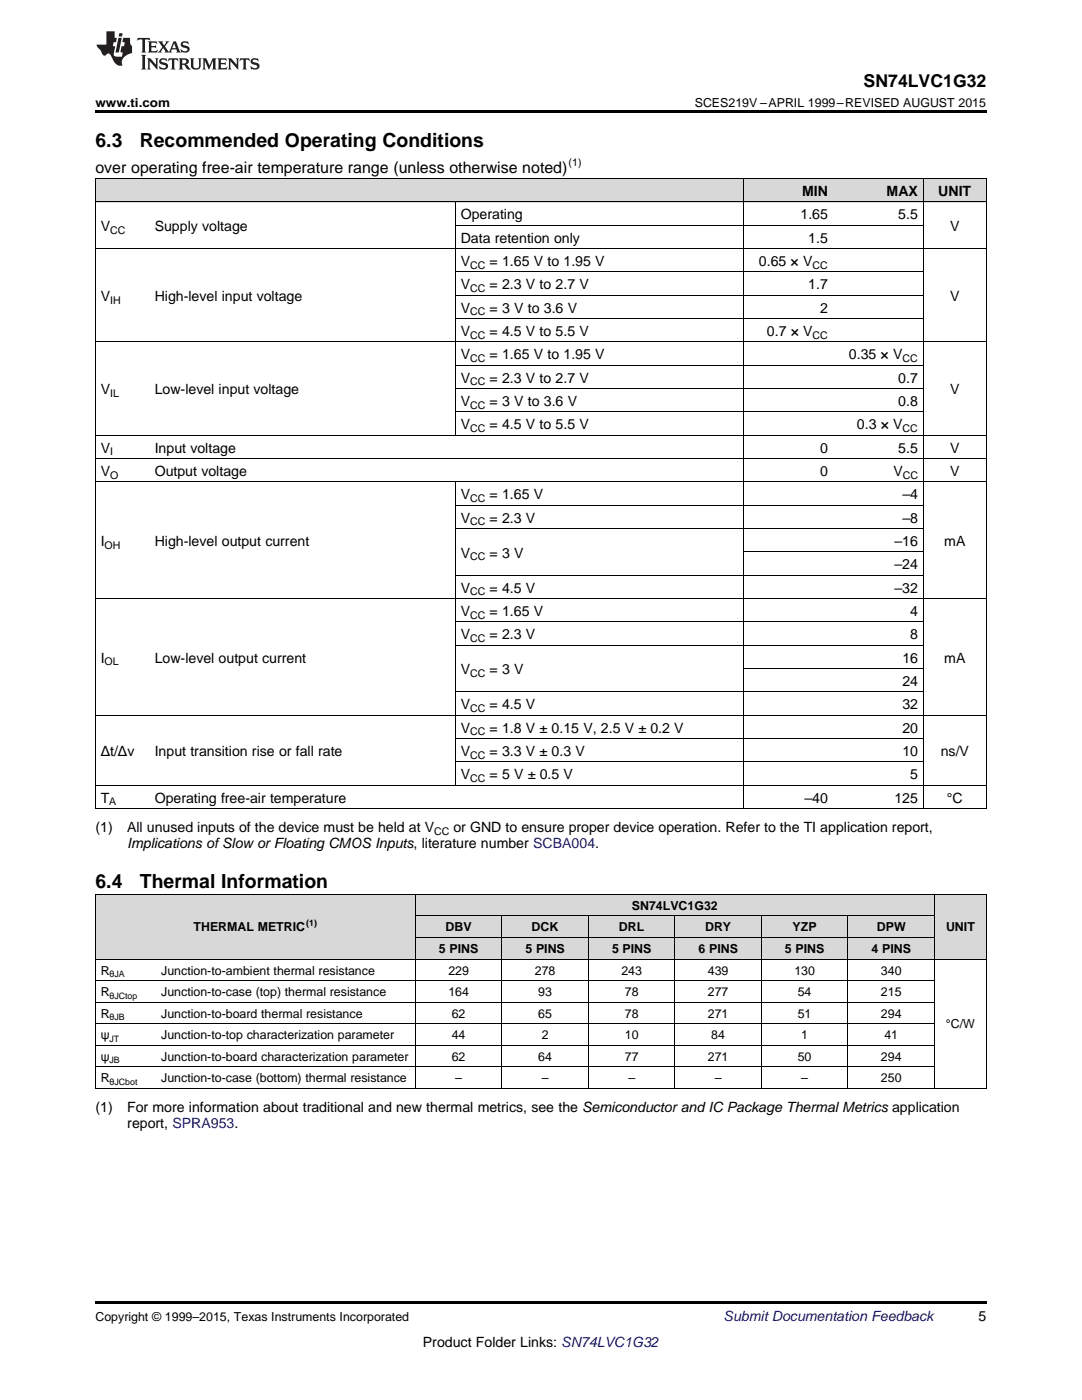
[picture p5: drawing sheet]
<svg xmlns="http://www.w3.org/2000/svg" width="216mm" height="279mm" viewBox="0 0 216 279" stroke-linecap="round" stroke-linejoin="round" font-family="sans-serif">
<defs><g id="words">
<g font-size="3.9">
<text x="19" y="29.3">6.3</text>
<text x="27.9" y="29.3">Recommended Operating Conditions</text>
<text x="19" y="177.3">6.4</text>
<text x="27.9" y="177.3">Thermal Information</text>
</g>
<text font-size="3.5" x="172.3" y="17.3">SN74LVC1G32</text>
<text font-size="3.2" x="19" y="34.4">over operating free-air temperature range (unless otherwise noted)</text>
<g font-size="2.8">
<text x="160.1" y="39.1">MIN</text>
<text x="176.9" y="39.1">MAX</text>
<text x="187.2" y="39.1">UNIT</text>
<text x="20.1" y="46.1">V</text>
<text x="30.9" y="46.1">Supply voltage</text>
<text x="91.9" y="43.7">Operating</text>
<text x="159.7" y="43.7">1.65</text>
<text x="179.2" y="43.7">5.5</text>
<text x="189.6" y="46.1">V</text>
<text x="91.9" y="48.4">Data retention only</text>
<text x="91.9" y="53.1">V</text>
<text x="97.7" y="53.1">= 1.65 V to 1.95 V</text>
<text x="151.4" y="53.1">0.65 × V</text>
<text x="161.3" y="48.4">1.5</text>
<text x="91.9" y="57.7">V</text>
<text x="97.7" y="57.7">= 2.3 V to 2.7 V</text>
<text x="161.3" y="57.7">1.7</text>
<text x="20.1" y="60">V</text>
<text x="30.9" y="60">High-level input voltage</text>
<text x="91.9" y="62.4">V</text>
<text x="97.7" y="62.4">= 3 V to 3.6 V</text>
<text x="163.7" y="62.4">2</text>
<text x="189.6" y="60">V</text>
<text x="91.9" y="67">V</text>
<text x="91.9" y="71.7">V</text>
<text x="97.7" y="67">= 4.5 V to 5.5 V</text>
<text x="97.7" y="71.7">= 1.65 V to 1.95 V</text>
<text x="153" y="67">0.7 × V</text>
<text x="169.4" y="71.7">0.35 × V</text>
<text x="91.9" y="76.3">V</text>
<text x="97.7" y="76.3">= 2.3 V to 2.7 V</text>
<text x="179.2" y="76.3">0.7</text>
<text x="20.1" y="78.7">V</text>
<text x="30.9" y="78.7">Low-level input voltage</text>
<text x="91.9" y="81">V</text>
<text x="97.7" y="81">= 3 V to 3.6 V</text>
<text x="179.2" y="81">0.8</text>
<text x="189.6" y="78.7">V</text>
<text x="91.9" y="85.7">V</text>
<text x="97.7" y="85.7">= 4.5 V to 5.5 V</text>
<text x="171" y="85.7">0.3 × V</text>
<text x="20.1" y="90.3">V</text>
<text x="20.1" y="95">V</text>
<text x="30.9" y="90.3">Input voltage</text>
<text x="30.9" y="95">Output voltage</text>
<text x="163.7" y="90.3">0</text>
<text x="163.7" y="95">0</text>
<text x="178.3" y="95">V</text>
<text x="179.2" y="90.3">5.5</text>
<text x="189.6" y="90.3">V</text>
<text x="189.6" y="95">V</text>
<text x="91.9" y="99.6">V</text>
<text x="97.7" y="99.6">= 1.65 V</text>
<text x="180.1" y="99.6">–4</text>
<text x="91.9" y="104.3">V</text>
<text x="97.7" y="104.3">= 2.3 V</text>
<text x="180.1" y="104.3">–8</text>
<text x="20.1" y="108.9">I</text>
<text x="30.9" y="108.9">High-level output current</text>
<text x="91.9" y="111.3">V</text>
<text x="97.7" y="111.3">= 3 V</text>
<text x="178.5" y="108.9">–16</text>
<text x="178.5" y="113.6">–24</text>
<text x="188.4" y="108.9">mA</text>
<text x="91.9" y="118.3">V</text>
<text x="97.7" y="118.3">= 4.5 V</text>
<text x="178.5" y="118.3">–32</text>
<text x="91.9" y="122.9">V</text>
<text x="97.7" y="122.9">= 1.65 V</text>
<text x="181.6" y="122.9">4</text>
<text x="91.9" y="127.6">V</text>
<text x="97.7" y="127.6">= 2.3 V</text>
<text x="181.6" y="127.6">8</text>
<text x="20.1" y="132.2">I</text>
<text x="30.9" y="132.2">Low-level output current</text>
<text x="91.9" y="134.5">V</text>
<text x="97.7" y="134.5">= 3 V</text>
<text x="180.1" y="132.2">16</text>
<text x="180.1" y="136.9">24</text>
<text x="188.4" y="132.2">mA</text>
<text x="91.9" y="141.5">V</text>
<text x="97.7" y="141.5">= 4.5 V</text>
<text x="180.1" y="141.5">32</text>
<text x="91.9" y="146.2">V</text>
<text x="97.7" y="146.2">= 1.8 V ± 0.15 V, 2.5 V ± 0.2 V</text>
<text x="180.1" y="146.2">20</text>
<text x="20.1" y="150.8">Δt/Δv</text>
<text x="30.9" y="150.8">Input transition rise or fall rate</text>
<text x="91.9" y="150.8">V</text>
<text x="91.9" y="155.5">V</text>
<text x="97.7" y="150.8">= 3.3 V ± 0.3 V</text>
<text x="97.7" y="155.5">= 5 V ± 0.5 V</text>
<text x="180.1" y="150.8">10</text>
<text x="181.6" y="155.5">5</text>
<text x="187.7" y="150.8">ns/V</text>
<text x="20.1" y="160.2">T</text>
<text x="30.9" y="160.2">Operating free-air temperature</text>
<text x="160.5" y="160.2">–40</text>
<text x="178.5" y="160.2">125</text>
<text x="188.9" y="160.2">°C</text>
<text x="19" y="166">(1)</text>
<text x="25.4" y="166">All unused inputs of the device must be held at V</text>
<text x="90.5" y="166">or GND to ensure proper device operation. Refer to the TI application report,</text>
<text x="25.4" y="169.2">Implications ofSlow or Floating CMOS Inputs, literature number SCBA004.</text>
<text x="19" y="221.9">(1)</text>
<text x="25.4" y="221.9">For more information about traditional and new thermal metrics, see the Semiconductor and IC Package Thermal Metrics application</text>
<text x="25.4" y="225">report, SPRA953.</text>
<text x="195.3" y="263.6">5</text>
<text x="84.4" y="268.9">Product Folder Links: SN74LVC1G32</text>
</g>
<text font-size="2.8" fill="#0000c8" x="144.4" y="263.6">Submit Documentation Feedback</text>
<g font-size="2.5">
<text x="19" y="21.4">www.ti.com</text>
<text x="138.6" y="21.4">SCES219V –APRIL 1999–REVISED AUGUST 2015</text>
<text x="38.6" y="185.9">THERMAL METRIC</text>
<text x="88.9" y="185.9">DBV</text>
<text x="106.1" y="185.9">DCK</text>
<text x="123.5" y="185.9">DRL</text>
<text x="126.1" y="181.6">SN74LVC1G32</text>
<text x="140.7" y="185.9">DRY</text>
<text x="158.2" y="185.9">YZP</text>
<text x="175" y="185.9">DPW</text>
<text x="188.8" y="185.9">UNIT</text>
<text x="87.6" y="190.2">5 PINS</text>
<text x="104.8" y="190.2">5 PINS</text>
<text x="122.1" y="190.2">5 PINS</text>
<text x="139.4" y="190.2">6 PINS</text>
<text x="156.6" y="190.2">5 PINS</text>
<text x="173.9" y="190.2">4 PINS</text>
<text x="20.1" y="194.5">R</text>
<text x="32.2" y="194.5">Junction-to-ambient thermal resistance</text>
<text x="89.5" y="194.5">229</text>
<text x="106.7" y="194.5">278</text>
<text x="124" y="194.5">243</text>
<text x="141.3" y="194.5">439</text>
<text x="158.5" y="194.5">130</text>
<text x="175.8" y="194.5">340</text>
<text x="20.1" y="198.8">R</text>
<text x="20.1" y="203.1">R</text>
<text x="32.2" y="198.8">Junction-to-case (top) thermal resistance</text>
<text x="32.2" y="203.1">Junction-to-board thermal resistance</text>
<text x="89.5" y="198.8">164</text>
<text x="90.1" y="203.1">62</text>
<text x="107.4" y="198.8">93</text>
<text x="107.4" y="203.1">65</text>
<text x="124.7" y="198.8">78</text>
<text x="124.7" y="203.1">78</text>
<text x="141.3" y="198.8">277</text>
<text x="141.3" y="203.1">271</text>
<text x="159.2" y="198.8">54</text>
<text x="159.2" y="203.1">51</text>
<text x="175.8" y="198.8">215</text>
<text x="175.8" y="203.1">294</text>
<text x="20.1" y="207.4">ψ</text>
<text x="32.2" y="207.4">Junction-to-top characterization parameter</text>
<text x="90.1" y="207.4">44</text>
<text x="108.1" y="207.4">2</text>
<text x="124.7" y="207.4">10</text>
<text x="141.9" y="207.4">84</text>
<text x="159.9" y="207.4">1</text>
<text x="176.5" y="207.4">41</text>
<text x="188.7" y="205.2">°C/W</text>
<text x="20.1" y="211.7">ψ</text>
<text x="32.2" y="211.7">Junction-to-board characterization parameter</text>
<text x="90.1" y="211.7">62</text>
<text x="107.4" y="211.7">64</text>
<text x="124.7" y="211.7">77</text>
<text x="141.3" y="211.7">271</text>
<text x="159.2" y="211.7">50</text>
<text x="175.8" y="211.7">294</text>
<text x="20.1" y="216">R</text>
<text x="32.2" y="216">Junction-to-case (bottom) thermal resistance</text>
<text x="90.8" y="216">–</text>
<text x="108.1" y="216">–</text>
<text x="125.4" y="216">–</text>
<text x="142.6" y="216">–</text>
<text x="159.9" y="216">–</text>
<text x="175.8" y="216">250</text>
<text x="19" y="263.6">Copyright © 1999–2015, Texas Instruments Incorporated</text>
</g>
<g font-size="2.1">
<text x="113.5" y="33.2">(1)</text>
<text x="22" y="46.6">CC</text>
<text x="93.8" y="53.6">CC</text>
<text x="162.1" y="53.6">CC</text>
<text x="93.8" y="58.3">CC</text>
<text x="22" y="60.6">IH</text>
<text x="93.8" y="62.9">CC</text>
<text x="93.8" y="67.6">CC</text>
<text x="162.1" y="67.6">CC</text>
<text x="93.8" y="72.2">CC</text>
<text x="93.8" y="76.9">CC</text>
<text x="180.1" y="72.2">CC</text>
<text x="22" y="79.2">IL</text>
<text x="93.8" y="81.6">CC</text>
<text x="93.8" y="86.2">CC</text>
<text x="180.1" y="86.2">CC</text>
<text x="22" y="90.9">I</text>
<text x="22" y="95.5">O</text>
<text x="180.1" y="95.5">CC</text>
<text x="93.8" y="100.2">CC</text>
<text x="93.8" y="104.8">CC</text>
<text x="20.9" y="109.5">OH</text>
<text x="93.8" y="111.8">CC</text>
<text x="93.8" y="118.8">CC</text>
<text x="93.8" y="123.5">CC</text>
<text x="93.8" y="128.1">CC</text>
<text x="20.9" y="132.8">OL</text>
<text x="93.8" y="135.1">CC</text>
<text x="93.8" y="142.1">CC</text>
<text x="93.8" y="146.8">CC</text>
<text x="93.8" y="151.4">CC</text>
<text x="21.8" y="160.7">A</text>
<text x="93.8" y="156.1">CC</text>
<text x="86.6" y="166.6">CC</text>
</g>
<g font-size="1.8">
<text x="61.1" y="184.9">(1)</text>
<text x="21.9" y="195">θJA</text>
<text x="21.9" y="199.3">θJCtop</text>
<text x="21.9" y="203.6">θJB</text>
<text x="21.8" y="207.9">JT</text>
<text x="21.8" y="212.2">JB</text>
<text x="21.9" y="216.5">θJCbot</text>
</g>
</g></defs>
<g fill="#d8d8d8">
<path d="M19 178.5h12.1v13h-12.1z"/>
<path d="M31.1 178.5h51.8v13h-51.8z"/>
<path d="M82.9 187.1h17.3v4.4h-17.3z"/>
<path d="M100.2 187.1h17.2v4.4h-17.2z"/>
<path d="M117.4 187.1h17.3v4.4h-17.3z"/>
<path d="M134.7 187.1h17.2v4.4h-17.2z"/>
<path d="M151.9 187.1h17.3v4.4h-17.3z"/>
<path d="M169.2 187.1h17.3v4.4h-17.3z"/>
<path d="M186.5 178.5h10.3v13h-10.3z"/>
<path d="M82.9 182.8h17.3v4.3h-17.3z"/>
<path d="M100.2 182.8h17.2v4.3h-17.2z"/>
<path d="M117.4 182.8h17.3v4.3h-17.3z"/>
<path d="M134.7 182.8h17.2v4.3h-17.2z"/>
<path d="M151.9 182.8h17.3v4.3h-17.3z"/>
<path d="M169.2 182.8h17.3v4.3h-17.3z"/>
<path d="M82.9 178.5h17.3v4.3h-17.3z"/>
<path d="M100.2 178.5h17.2v4.3h-17.2z"/>
<path d="M117.4 178.5h17.3v4.3h-17.3z"/>
<path d="M134.7 178.5h17.2v4.3h-17.2z"/>
<path d="M151.9 178.5h17.3v4.3h-17.3z"/>
<path d="M169.2 178.5h17.3v4.3h-17.3z"/>
<path d="M19 35.7h10.8v4.7h-10.8z"/>
<path d="M29.8 35.7h61.1v4.7h-61.1z"/>
<path d="M90.9 35.7h57.4v4.7h-57.4z"/>
<path d="M148.3 35.7h18v4.7h-18z"/>
<path d="M166.3 35.7h18v4.7h-18z"/>
<path d="M184.3 35.7h12.5v4.7h-12.5z"/>
</g>
<g fill="#000">
<path d="M19 22h177.8v.5h-177.8zM19 161.4h.2zM90.8 161.4h.1zM148.2 161.4h.1zM166.2 161.4h.1zM184.1 161.4h.2zM196.7 161.4h.1zM19 217.2l.2 .1zM82.8 217.2l.1 .1zM100 217.2l.2 .1zM117.3 217.2l.1 .1zM134.6 217.2l.1 .1z"/>
<path d="M151.8 217.2l.1 .1zM169.1 217.2l.1 .1zM186.4 217.2l.1 .1zM196.7 217.2l.1 .1zM19 259.7h177.8v.5h-177.8z"/>
</g>
<g fill="none" stroke="#000" stroke-width=".2">
<path d="M19 35.6h177.8M19.1 35.7v125.7M148.3 35.7v125.7M184.2 35.7v125.7M196.8 35.7v125.7M19 49.6h177.8M19 40.3h177.8M90.8 40.3v46.6M90.9 58.9h93.4M90.9 54.3h93.4M90.9 45h93.4M19 68.2h177.8"/>
<path d="M90.9 77.6h93.4M90.9 72.9h93.4M90.9 63.6h93.4M19 96.2h177.8M19 91.5h177.8M19 86.9h177.8M90.8 96.2v60.6M90.9 82.2h93.4M19 119.5h177.8M90.9 114.8h93.4M90.9 105.5h93.4M90.9 100.8h93.4"/>
<path d="M148.3 110.2h36M90.9 138.1h93.4M90.9 128.8h93.4M90.9 124.1h93.4M148.3 133.4h36M19 156.7h177.8M19 142.8h177.8M90.9 152.1h93.4M90.9 147.4h93.4M19 178.5h177.8M19 161.4h177.8M19.1 178.5v38.8"/>
<path d="M82.8 178.5v38.8M186.4 178.5v38.8M196.8 178.5v38.8M19 195.7h167.5M19 191.4h177.8M82.9 187.1h103.6M82.9 182.8h103.5M100.1 182.8v34.5M117.4 182.8v34.5M134.6 182.8v34.5M151.9 182.8v34.5M169.2 182.8v34.5"/>
<path d="M19 217.2h177.8M19 212.9h167.5M19 208.6h167.5M19 204.3h167.5M19 200h167.5"/>
</g>
<g fill="#231f20">
<path d="M27.5 7.6l-.1 .5 .4-.2h.6v.1v2.1l-.2 .4h1l-.3-.4v-2.1l.1-.1h.5l.5 .2-.2-.5zM29.5 8.3l.2 .3v1.5l-.2 .4h1.8l.2-.6a1.04 1.04 0 0 1-1.3 .2v-.7h.6l.3 .2v-.6l-.3 .2h-.6v-.6l.8-.1 .4 .3-.2-.5zM31.5 8.3l.9 1.1-.9 1.1h.8l-.2-.2 .5-.7 .4 .7-.2 .2h1.5l-.1-.2 .1-.4h.9l.1 .4-.2 .2h1l-.3-.3-.7-1.9h-.5l-.9 2-.8-1 .9-1h-.8l.1 .3-.3 .5-.4-.6 .2-.2zM34.7 8.6l.4 1h-.7zM36.3 8.4a.63 .63 0 0 0-.2 .7 .63 .63 0 0 0 .6 .4l.6 .2 .1 .2a.75 .75 0 0 1-.7 .4 .75 .75 0 0 1-.6-.5l.1 .7 .1-.1a1.11 1.11 0 0 0 1.5-.6 1.13 1.13 0 0 0-1.2-.8l-.1-.4a1.04 1.04 0 0 1 1.2 .2l-.2-.5-.1 .1-.5-.2zM28.2 10.9l.2 .4v2.2l-.2 .4h1l-.3-.4v-2.2l.3-.4zM29.3 11.6l.3 .4v1.5l-.3 .4h.8l-.2-.4v-1.3l1.5 1.7v-1.9l.2-.4h-.7l.2 .4v.9l-1.1-1.3zM32 11.8a.62 .62 0 0 0-.2 .7 .62 .62 0 0 0 .6 .4l.6 .1 .1 .3a.76 .76 0 0 1-.7 .3 .76 .76 0 0 1-.6-.4l.1 .7 .1-.1a1.11 1.11 0 0 0 1.5-.6 1.13 1.13 0 0 0-1.2-.8l-.1-.4a1.04 1.04 0 0 1 1.2 .2l-.2-.6-.1 .1-.5-.1zM33.7 11.6l-.2 .6a.61 .61 0 0 1 .8-.3v1.6l-.2 .4h.9l-.2-.4v-1.6a.63 .63 0 0 1 .8 .3l-.2-.6zM35.6 11.6l.3 .4v1.5l-.3 .4h1l-.2-.2v-.8l.5 .2a.76 .76 0 0 0 1.2 .7l-1-1a.58 .58 0 0 0 .6-.5 .58 .58 0 0 0-.5-.6zM36.4 11.9h.1a.45 .45 0 0 1 .5 .1 .45 .45 0 0 1 .1 .5l-.7 .2zM37.9 11.6l.2 .2a2.17 2.17 0 0 0 .3 1.9 .99 .99 0 0 0 1.6-.6v-1.1l.2-.4h-.7l.2 .2a1.92 1.92 0 0 1-.2 1.8 .6 .6 0 0 1-.9-.5v-1.1l.2-.4zM40.4 11.6l.2 .4v1.5l-.2 .4h.7l-.2-.4v-1.4l.8 1.8 .8-1.8v1.4l-.2 .4h.9l-.2-.4v-1.5l.2-.4h-.8l-.6 1.5-.6-1.5zM43.4 11.6l.2 .4v1.5l-.2 .4h1.8l.2-.6a1.04 1.04 0 0 1-1.3 .1v-.6h.5l.4 .2v-.6l-.4 .2h-.5v-.7h.8l.3 .3-.1-.6zM45.5 11.6l.2 .4v1.5l-.2 .4h.7l-.2-.4v-1.3l1.5 1.7v-1.9l.2-.4h-.7l.2 .4v.9l-1.1-1.3zM47.9 11.6l-.1 .6a.61 .61 0 0 1 .8-.3v1.6l-.3 .4h1l-.3-.4 .1-1.6a.63 .63 0 0 1 .7 .3l-.1-.6zM50.2 11.8a.62 .62 0 0 0-.2 .7 .62 .62 0 0 0 .6 .4l.6 .1 .2 .3a.76 .76 0 0 1-.8 .3 .76 .76 0 0 1-.6-.4l.1 .7 .2-.1a1.11 1.11 0 0 0 1.5-.6 1.13 1.13 0 0 0-1.3-.8l-.1-.4a1.04 1.04 0 0 1 1.2 .2l-.1-.6-.2 .1-.5-.1z"/>
<path d="M21.2 6.3v2.6h-1.9l.1 .4 .7 .9a.91 .91 0 0 0 1 .8 .56 .56 0 0 1 .5-.3 .56 .56 0 0 1 .5 .3l.4 .8a1.53 1.53 0 0 0 1.9 1.2 1.54 1.54 0 0 1 1-2.1l.9-.3v-1.4a1.52 1.52 0 0 1-.3-1.6h-1.4l-.2 .8h.5l-.2 .8h-.4l-.2 1v.2l.4 .1-.2 .8a1.93 1.93 0 0 1-1.6-.3l.3-1.8h-.5l.2-.8h.4l.2-.8h-.4v-1.3zM23.6 7.6l-.6 2.9h.7l.6-2.9zM23.8 6.6l-.1 .7h.6l.2-.7z"/>
</g>
<use href="#words"/>
</svg>
